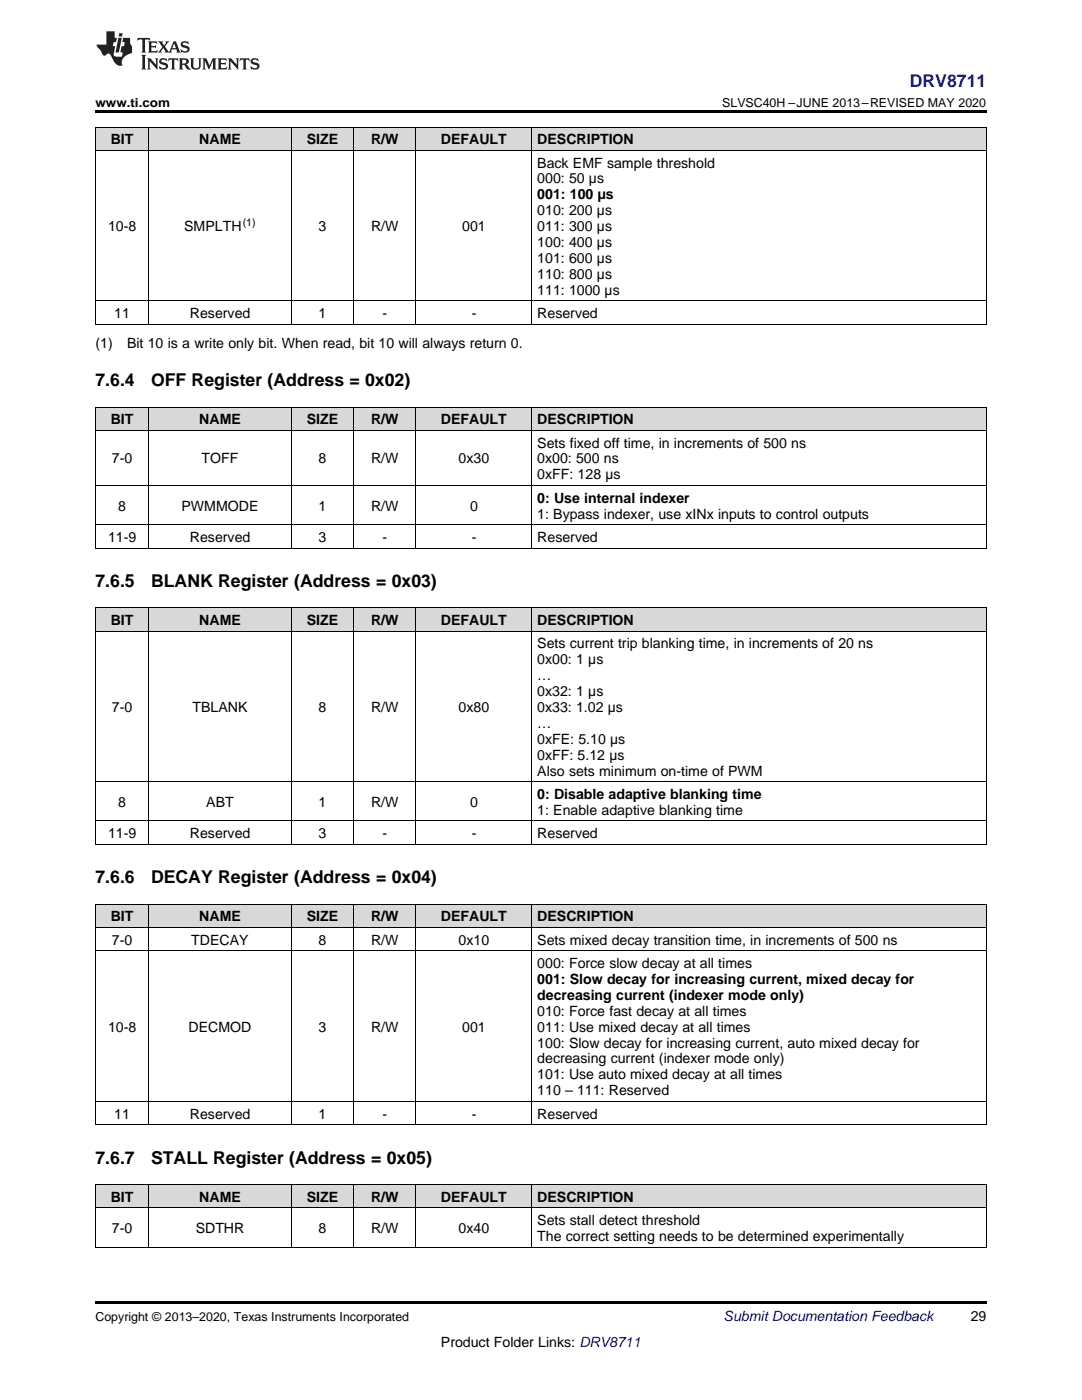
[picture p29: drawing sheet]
<svg xmlns="http://www.w3.org/2000/svg" width="216mm" height="279mm" viewBox="0 0 216 279" stroke-linecap="round" stroke-linejoin="round" font-family="sans-serif">
<defs><g id="words">
<text font-size="3.5" fill="#00f" x="181.5" y="17.3">DRV8711</text>
<g font-size="3.5">
<text x="19" y="77.1">7.6.4</text>
<text x="30.1" y="77.1">OFF Register (Address = 0x02)</text>
<text x="19" y="117.2">7.6.5</text>
<text x="30.1" y="117.2">BLANK Register (Address = 0x03)</text>
<text x="19" y="176.3">7.6.6</text>
<text x="30.1" y="176.3">DECAY Register (Address = 0x04)</text>
<text x="19" y="232.2">7.6.7</text>
<text x="30.1" y="232.2">STALL Register (Address = 0x05)</text>
</g>
<g font-size="2.8">
<text x="22.1" y="28.8">BIT</text>
<text x="39.8" y="28.8">NAME</text>
<text x="61.2" y="28.8">SIZE</text>
<text x="74" y="28.8">R/W</text>
<text x="88" y="28.8">DEFAULT</text>
<text x="107.2" y="28.8">DESCRIPTION</text>
<text x="107.2" y="33.4">Back EMF sample threshold</text>
<text x="107.2" y="36.6">000: 50 µs</text>
<text x="107.2" y="39.8">001: 100 µs</text>
<text x="21.6" y="46.1">10-8</text>
<text x="36.8" y="46.1">SMPLTH</text>
<text x="63.6" y="46.1">3</text>
<text x="74" y="46.1">R/W</text>
<text x="92.2" y="46.1">001</text>
<text x="107.2" y="43">010: 200 µs</text>
<text x="107.2" y="46.1">011: 300 µs</text>
<text x="107.2" y="49.3">100: 400 µs</text>
<text x="107.2" y="52.5">101: 600 µs</text>
<text x="107.2" y="55.7">110: 800 µs</text>
<text x="107.2" y="58.8">111: 1000 µs</text>
<text x="22.8" y="63.5">11</text>
<text x="37.9" y="63.5">Reserved</text>
<text x="63.6" y="63.5">1</text>
<text x="76.3" y="63.5">-</text>
<text x="94.1" y="63.5">-</text>
<text x="107.2" y="63.5">Reserved</text>
<text x="19" y="69.4">(1)</text>
<text x="25.4" y="69.4">Bit 10 is a write only bit. When read, bit 10 will always return 0.</text>
<text x="22.1" y="84.7">BIT</text>
<text x="39.8" y="84.7">NAME</text>
<text x="61.2" y="84.7">SIZE</text>
<text x="74" y="84.7">R/W</text>
<text x="88" y="84.7">DEFAULT</text>
<text x="107.2" y="84.7">DESCRIPTION</text>
<text x="107.2" y="89.3">Sets fixed off time, in increments of 500 ns</text>
<text x="22.3" y="92.5">7-0</text>
<text x="40.2" y="92.5">TOFF</text>
<text x="63.6" y="92.5">8</text>
<text x="74" y="92.5">R/W</text>
<text x="91.5" y="92.5">0x30</text>
<text x="107.2" y="92.5">0x00: 500 ns</text>
<text x="107.2" y="95.7">0xFF: 128 µs</text>
<text x="23.6" y="101.9">8</text>
<text x="36.2" y="101.9">PWMMODE</text>
<text x="63.6" y="101.9">1</text>
<text x="74" y="101.9">R/W</text>
<text x="93.8" y="101.9">0</text>
<text x="107.2" y="100.3">0: Use internal indexer</text>
<text x="107.2" y="103.5">1: Bypass indexer, use xINx inputs to control outputs</text>
<text x="21.6" y="108.2">11-9</text>
<text x="37.9" y="108.2">Reserved</text>
<text x="63.6" y="108.2">3</text>
<text x="76.3" y="108.2">-</text>
<text x="94.1" y="108.2">-</text>
<text x="107.2" y="108.2">Reserved</text>
<text x="22.1" y="124.7">BIT</text>
<text x="39.8" y="124.7">NAME</text>
<text x="61.2" y="124.7">SIZE</text>
<text x="74" y="124.7">R/W</text>
<text x="88" y="124.7">DEFAULT</text>
<text x="107.2" y="124.7">DESCRIPTION</text>
<text x="107.2" y="129.4">Sets current trip blanking time, in increments of 20 ns</text>
<text x="107.2" y="132.6">0x00: 1 µs</text>
<text x="107.2" y="135.7">…</text>
<text x="22.3" y="142.1">7-0</text>
<text x="38.4" y="142.1">TBLANK</text>
<text x="63.6" y="142.1">8</text>
<text x="74" y="142.1">R/W</text>
<text x="91.5" y="142.1">0x80</text>
<text x="107.2" y="138.9">0x32: 1 µs</text>
<text x="107.2" y="142.1">0x33: 1.02 µs</text>
<text x="107.2" y="145.3">…</text>
<text x="107.2" y="148.4">0xFE: 5.10 µs</text>
<text x="107.2" y="151.6">0xFF: 5.12 µs</text>
<text x="107.2" y="154.8">Also sets minimum on-time of PWM</text>
<text x="23.6" y="161">8</text>
<text x="41.2" y="161">ABT</text>
<text x="63.6" y="161">1</text>
<text x="74" y="161">R/W</text>
<text x="93.8" y="161">0</text>
<text x="107.2" y="159.5">0: Disable adaptive blanking time</text>
<text x="21.6" y="167.3">11-9</text>
<text x="37.9" y="167.3">Reserved</text>
<text x="63.6" y="167.3">3</text>
<text x="76.3" y="167.3">-</text>
<text x="94.1" y="167.3">-</text>
<text x="107.2" y="162.6">1: Enable adaptive blanking time</text>
<text x="107.2" y="167.3">Reserved</text>
<text x="22.1" y="183.9">BIT</text>
<text x="39.8" y="183.9">NAME</text>
<text x="61.2" y="183.9">SIZE</text>
<text x="74" y="183.9">R/W</text>
<text x="88" y="183.9">DEFAULT</text>
<text x="107.2" y="183.9">DESCRIPTION</text>
<text x="22.3" y="188.5">7-0</text>
<text x="38.2" y="188.5">TDECAY</text>
<text x="63.6" y="188.5">8</text>
<text x="74" y="188.5">R/W</text>
<text x="91.5" y="188.5">0x10</text>
<text x="107.2" y="188.5">Sets mixed decay transition time, in increments of 500 ns</text>
<text x="107.2" y="193.2">000: Force slow decay at all times</text>
<text x="107.2" y="196.4">001: Slow decay for increasing current, mixed decay for</text>
<text x="107.2" y="199.5">decreasing current (indexer mode only)</text>
<text x="107.2" y="202.7">010: Force fast decay at all times</text>
<text x="21.6" y="205.9">10-8</text>
<text x="37.6" y="205.9">DECMOD</text>
<text x="63.6" y="205.9">3</text>
<text x="74" y="205.9">R/W</text>
<text x="92.2" y="205.9">001</text>
<text x="107.2" y="205.9">011: Use mixed decay at all times</text>
<text x="107.2" y="209.1">100: Slow decay for increasing current, auto mixed decay for</text>
<text x="107.2" y="212.2">decreasing current (indexer mode only)</text>
<text x="107.2" y="215.4">101: Use auto mixed decay at all times</text>
<text x="107.2" y="218.6">110 – 111: Reserved</text>
<text x="22.8" y="223.2">11</text>
<text x="37.9" y="223.2">Reserved</text>
<text x="63.6" y="223.2">1</text>
<text x="76.3" y="223.2">-</text>
<text x="94.1" y="223.2">-</text>
<text x="107.2" y="223.2">Reserved</text>
<text x="22.1" y="239.8">BIT</text>
<text x="39.8" y="239.8">NAME</text>
<text x="61.2" y="239.8">SIZE</text>
<text x="74" y="239.8">R/W</text>
<text x="88" y="239.8">DEFAULT</text>
<text x="107.2" y="239.8">DESCRIPTION</text>
<text x="107.2" y="244.5">Sets stall detect threshold</text>
<text x="22.3" y="246.1">7-0</text>
<text x="39.1" y="246.1">SDTHR</text>
<text x="63.6" y="246.1">8</text>
<text x="74" y="246.1">R/W</text>
<text x="91.5" y="246.1">0x40</text>
<text x="107.2" y="247.6">The correct setting needs to be determined experimentally</text>
<text x="193.7" y="263.6">29</text>
<text x="88" y="268.9">Product Folder Links: DRV8711</text>
</g>
<text font-size="2.8" fill="#0000c8" x="144.4" y="263.6">Submit Documentation Feedback</text>
<g font-size="2.5">
<text x="19" y="21.4">www.ti.com</text>
<text x="144.1" y="21.4">SLVSC40H –JUNE 2013–REVISED MAY 2020</text>
<text x="19" y="263.6">Copyright © 2013–2020, Texas Instruments Incorporated</text>
</g>
<text font-size="2.1" x="48.4" y="45">(1)</text>
</g></defs>
<g fill="#d8d8d8">
<path d="M19 236.4h10.7v4.7h-10.7z"/>
<path d="M29.7 236.4h28.4v4.7h-28.4z"/>
<path d="M58.1 236.4h12.5v4.7h-12.5z"/>
<path d="M70.6 236.4h12.4v4.7h-12.4z"/>
<path d="M83 236.4h23.2v4.7h-23.2z"/>
<path d="M106.2 236.4h90.6v4.7h-90.6z"/>
<path d="M19 180.5h10.7v4.6h-10.7z"/>
<path d="M29.7 180.5h28.4v4.6h-28.4z"/>
<path d="M58.1 180.5h12.5v4.6h-12.5z"/>
<path d="M70.6 180.5h12.4v4.6h-12.4z"/>
<path d="M83 180.5h23.2v4.6h-23.2z"/>
<path d="M106.2 180.5h90.6v4.6h-90.6z"/>
<path d="M19 121.4h10.7v4.6h-10.7z"/>
<path d="M29.7 121.4h28.4v4.6h-28.4z"/>
<path d="M58.1 121.4h12.5v4.6h-12.5z"/>
<path d="M70.6 121.4h12.4v4.6h-12.4z"/>
<path d="M83 121.4h23.2v4.6h-23.2z"/>
<path d="M106.2 121.4h90.6v4.6h-90.6z"/>
<path d="M19 81.3h10.7v4.6h-10.7z"/>
<path d="M29.7 81.3h28.4v4.6h-28.4z"/>
<path d="M58.1 81.3h12.5v4.6h-12.5z"/>
<path d="M70.6 81.3h12.4v4.6h-12.4z"/>
<path d="M83 81.3h23.2v4.6h-23.2z"/>
<path d="M106.2 81.3h90.6v4.6h-90.6z"/>
<path d="M19 25.4h10.7v4.7h-10.7z"/>
<path d="M29.7 25.4h28.4v4.7h-28.4z"/>
<path d="M58.1 25.4h12.5v4.7h-12.5z"/>
<path d="M70.6 25.4h12.4v4.7h-12.4z"/>
<path d="M83 25.4h23.2v4.7h-23.2z"/>
<path d="M106.2 25.4h90.6v4.7h-90.6z"/>
</g>
<path d="M19 22h177.8v.5h-177.8zM19 259.7h177.8v.5h-177.8z" fill="#000"/>
<g fill="none" stroke="#000" stroke-width=".2">
<path d="M19 30h177.8M19 25.3h177.8M19.1 25.4v39.4M29.7 25.4v39.4M58.1 25.4v39.4M70.5 25.4v39.4M83 25.4v39.4M106.1 25.4v39.4M196.8 25.4v39.4M19 64.7h177.8M19 60.1h177.8M19 96.9h177.8"/>
<path d="M19 85.9h177.8M19 81.2h177.8M19.1 81.3v28.1M29.7 81.3v28.1M58.1 81.3v28.1M70.5 81.3v28.1M83 81.3v28.1M106.1 81.3v28.1M196.8 81.3v28.1M19 109.4h177.8M19 104.7h177.8M19 126h177.8"/>
<path d="M19 121.3h177.8M19.1 121.4v47.2M29.7 121.4v47.2M58.1 121.4v47.2M70.5 121.4v47.2M83 121.4v47.2M106.1 121.4v47.2M196.8 121.4v47.2M19 156h177.8M19 168.5h177.8M19 163.8h177.8M19 189.7h177.8"/>
<path d="M19 185.1h177.8M19 180.4h177.8M19.1 180.5v44M29.7 180.5v44M58.1 180.5v44M70.5 180.5v44M83 180.5v44M106.1 180.5v44M196.8 180.5v44M19 219.8h177.8M19 236.4h177.8M19 224.5h177.8"/>
<path d="M19.1 236.4v12.5M29.7 236.4v12.5M58.1 236.4v12.5M70.5 236.4v12.5M83 236.4v12.5M106.1 236.4v12.5M196.8 236.4v12.5M19 248.9h177.8M19 241h177.8"/>
</g>
<g fill="#231f20">
<path d="M27.5 7.6l-.1 .5 .4-.2h.6v.1v2.1l-.2 .4h1l-.3-.4v-2.1l.1-.1h.5l.5 .2-.2-.5zM29.5 8.3l.2 .3v1.5l-.2 .4h1.8l.2-.6a1.04 1.04 0 0 1-1.3 .2v-.7h.6l.3 .2v-.6l-.3 .2h-.6v-.6l.8-.1 .4 .3-.2-.5zM31.5 8.3l.9 1.1-.9 1.1h.8l-.2-.2 .5-.7 .4 .7-.2 .2h1.5l-.1-.2 .1-.4h.9l.1 .4-.2 .2h1l-.3-.3-.7-1.9h-.5l-.9 2-.8-1 .9-1h-.8l.1 .3-.3 .5-.4-.6 .2-.2zM34.7 8.6l.4 1h-.7zM36.3 8.4a.63 .63 0 0 0-.2 .7 .63 .63 0 0 0 .6 .4l.6 .2 .1 .2a.75 .75 0 0 1-.7 .4 .75 .75 0 0 1-.6-.5l.1 .7 .1-.1a1.11 1.11 0 0 0 1.5-.6 1.13 1.13 0 0 0-1.2-.8l-.1-.4a1.04 1.04 0 0 1 1.2 .2l-.2-.5-.1 .1-.5-.2zM28.2 10.9l.2 .4v2.2l-.2 .4h1l-.3-.4v-2.2l.3-.4zM29.3 11.6l.3 .4v1.5l-.3 .4h.8l-.2-.4v-1.3l1.5 1.7v-1.9l.2-.4h-.7l.2 .4v.9l-1.1-1.3zM32 11.8a.62 .62 0 0 0-.2 .7 .62 .62 0 0 0 .6 .4l.6 .1 .1 .3a.76 .76 0 0 1-.7 .3 .76 .76 0 0 1-.6-.4l.1 .7 .1-.1a1.11 1.11 0 0 0 1.5-.6 1.13 1.13 0 0 0-1.2-.8l-.1-.4a1.04 1.04 0 0 1 1.2 .2l-.2-.6-.1 .1-.5-.1zM33.7 11.6l-.2 .6a.61 .61 0 0 1 .8-.3v1.6l-.2 .4h.9l-.2-.4v-1.6a.63 .63 0 0 1 .8 .3l-.2-.6zM35.6 11.6l.3 .4v1.5l-.3 .4h1l-.2-.2v-.8l.5 .2a.76 .76 0 0 0 1.2 .7l-1-1a.58 .58 0 0 0 .6-.5 .58 .58 0 0 0-.5-.6zM36.4 11.9h.1a.45 .45 0 0 1 .5 .1 .45 .45 0 0 1 .1 .5l-.7 .2zM37.9 11.6l.2 .2a2.17 2.17 0 0 0 .3 1.9 .99 .99 0 0 0 1.6-.6v-1.1l.2-.4h-.7l.2 .2a1.92 1.92 0 0 1-.2 1.8 .6 .6 0 0 1-.9-.5v-1.1l.2-.4zM40.4 11.6l.2 .4v1.5l-.2 .4h.7l-.2-.4v-1.4l.8 1.8 .8-1.8v1.4l-.2 .4h.9l-.2-.4v-1.5l.2-.4h-.8l-.6 1.5-.6-1.5zM43.4 11.6l.2 .4v1.5l-.2 .4h1.8l.2-.6a1.04 1.04 0 0 1-1.3 .1v-.6h.5l.4 .2v-.6l-.4 .2h-.5v-.7h.8l.3 .3-.1-.6zM45.5 11.6l.2 .4v1.5l-.2 .4h.7l-.2-.4v-1.3l1.5 1.7v-1.9l.2-.4h-.7l.2 .4v.9l-1.1-1.3zM47.9 11.6l-.1 .6a.61 .61 0 0 1 .8-.3v1.6l-.3 .4h1l-.3-.4 .1-1.6a.63 .63 0 0 1 .7 .3l-.1-.6zM50.2 11.8a.62 .62 0 0 0-.2 .7 .62 .62 0 0 0 .6 .4l.6 .1 .2 .3a.76 .76 0 0 1-.8 .3 .76 .76 0 0 1-.6-.4l.1 .7 .2-.1a1.11 1.11 0 0 0 1.5-.6 1.13 1.13 0 0 0-1.3-.8l-.1-.4a1.04 1.04 0 0 1 1.2 .2l-.1-.6-.2 .1-.5-.1z"/>
<path d="M21.2 6.3v2.6h-1.9l.1 .4 .7 .9a.91 .91 0 0 0 1 .8 .56 .56 0 0 1 .5-.3 .56 .56 0 0 1 .5 .3l.4 .8a1.53 1.53 0 0 0 1.9 1.2 1.54 1.54 0 0 1 1-2.1l.9-.3v-1.4a1.52 1.52 0 0 1-.3-1.6h-1.4l-.2 .8h.5l-.2 .8h-.4l-.2 1v.2l.4 .1-.2 .8a1.93 1.93 0 0 1-1.6-.3l.3-1.8h-.5l.2-.8h.4l.2-.8h-.4v-1.3zM23.6 7.6l-.6 2.9h.7l.6-2.9zM23.8 6.6l-.1 .7h.6l.2-.7z"/>
</g>
<use href="#words"/>
</svg>
